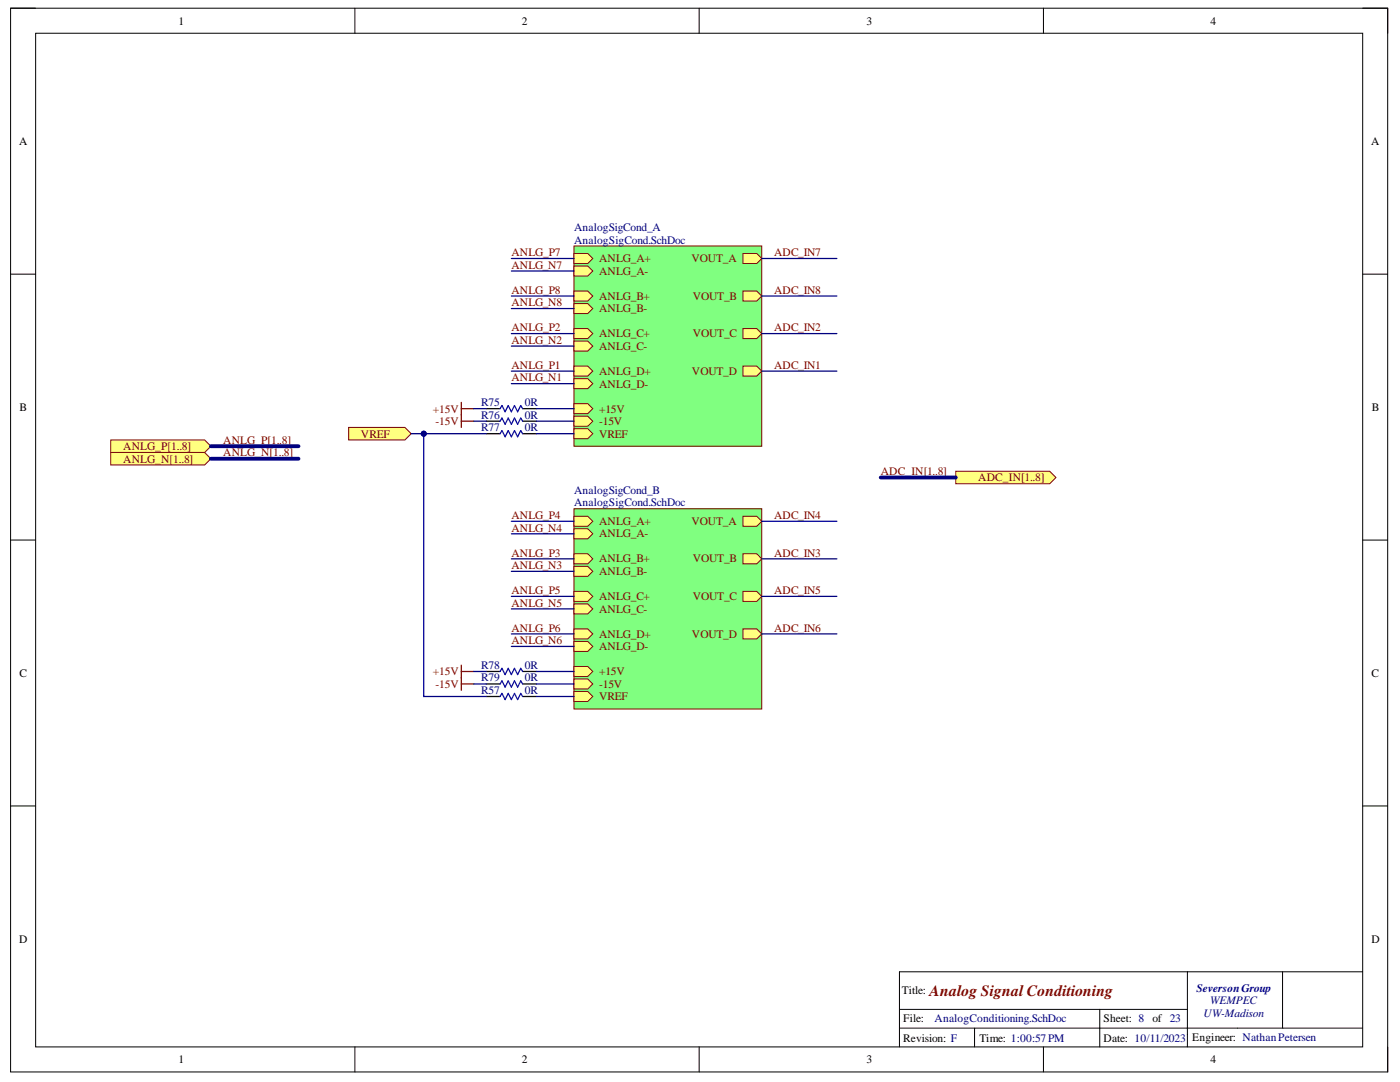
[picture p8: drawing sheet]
<svg xmlns="http://www.w3.org/2000/svg" width="279mm" height="216mm" viewBox="0 0 279 216" stroke-linecap="round" stroke-linejoin="round" font-family="sans-serif">
<defs><g id="words">
<text font-size="3.1" fill="#800000" x="185.5" y="198.7">Analog Signal Conditioning</text>
<g font-size="2.3">
<text x="35.6" y="4.9">1</text>
<text x="104.2" y="4.9">2</text>
<text x="172.9" y="4.9">3</text>
<text x="241.6" y="4.9">4</text>
<text x="3.8" y="28.9">A</text>
<text x="273.6" y="28.9">A</text>
<text x="3.9" y="82">B</text>
<text x="273.8" y="82">B</text>
<text x="3.9" y="135.1">C</text>
<text x="273.7" y="135.1">C</text>
<text x="3.8" y="188.1">D</text>
<text x="273.7" y="188.1">D</text>
<text x="180" y="198.4">Title:</text>
<text x="180.3" y="203.9">File:</text>
<text x="220.3" y="203.9">Sheet: 8</text>
<text x="230" y="203.9">of 23</text>
<text x="180.3" y="207.9">Revision: F</text>
<text x="195.5" y="207.9">Time: 1:00:57PM</text>
<text x="220.3" y="207.9">Date: 10/11/2023</text>
<text x="237.9" y="207.6">Engineer: NathanPetersen</text>
<text x="35.6" y="212.1">1</text>
<text x="104.2" y="212.1">2</text>
<text x="172.9" y="212.1">3</text>
<text x="241.6" y="212.1">4</text>
</g>
<g font-size="2.3" fill="#000080">
<text x="114.6" y="46.1">AnalogSigCond_A</text>
<text x="114.6" y="48.6">AnalogSigCond.SchDoc</text>
<text x="96.1" y="81.1">R75</text>
<text x="96.1" y="83.6">R76</text>
<text x="104.8" y="81.1">0R</text>
<text x="104.8" y="83.6">0R</text>
<text x="96.1" y="86">R77</text>
<text x="104.8" y="86">0R</text>
<text x="114.6" y="98.5">AnalogSigCond_B</text>
<text x="114.6" y="101">AnalogSigCond.SchDoc</text>
<text x="96.1" y="133.5">R78</text>
<text x="96.1" y="136">R79</text>
<text x="104.8" y="133.5">0R</text>
<text x="104.8" y="136">0R</text>
<text x="96.1" y="138.5">R57</text>
<text x="104.8" y="138.5">0R</text>
<text x="238.8" y="197.9">SeversonGroup</text>
<text x="186.5" y="203.9">AnalogConditioning.SchDoc</text>
<text x="240.2" y="202.9">UW-Madison</text>
<text x="241.5" y="200.4">WEMPEC</text>
</g>
<g font-size="2.3" fill="#800000">
<text x="102.1" y="51.1">ANLG_P7</text>
<text x="102.1" y="53.6">ANLG_N7</text>
<text x="119.6" y="52.3">ANLG_A+</text>
<text x="138" y="52.3">VOUT_A</text>
<text x="154.5" y="51.1">ADC_IN7</text>
<text x="102.1" y="58.6">ANLG_P8</text>
<text x="119.6" y="54.9">ANLG_A-</text>
<text x="119.6" y="59.8">ANLG_B+</text>
<text x="138.2" y="59.8">VOUT_B</text>
<text x="154.5" y="58.6">ADC_IN8</text>
<text x="102.1" y="61.1">ANLG_N8</text>
<text x="119.6" y="62.3">ANLG_B-</text>
<text x="102.1" y="66.1">ANLG_P2</text>
<text x="102.1" y="68.5">ANLG_N2</text>
<text x="119.6" y="67.3">ANLG_C+</text>
<text x="119.6" y="69.8">ANLG_C-</text>
<text x="138.2" y="67.3">VOUT_C</text>
<text x="154.5" y="66.1">ADC_IN2</text>
<text x="102.1" y="73.5">ANLG_P1</text>
<text x="102.1" y="76.1">ANLG_N1</text>
<text x="119.6" y="74.8">ANLG_D+</text>
<text x="119.6" y="77.3">ANLG_D-</text>
<text x="138.1" y="74.8">VOUT_D</text>
<text x="154.5" y="73.5">ADC_IN1</text>
<text x="86.4" y="82.3">+15V</text>
<text x="119.6" y="82.3">+15V</text>
<text x="24.6" y="89.8">ANLG_P[1..8]</text>
<text x="44.6" y="88.6">ANLG_P[1..8]</text>
<text x="72" y="87.3">VREF</text>
<text x="86.9" y="84.8">-15V</text>
<text x="119.6" y="84.8">-15V</text>
<text x="119.6" y="87.3">VREF</text>
<text x="24.6" y="92.3">ANLG_N[1..8]</text>
<text x="44.6" y="91">ANLG_N[1..8]</text>
<text x="175.8" y="94.8">ADC_IN[1..8]</text>
<text x="195.2" y="96">ADC_IN[1..8]</text>
<text x="102.1" y="103.5">ANLG_P4</text>
<text x="102.1" y="106.1">ANLG_N4</text>
<text x="119.6" y="104.8">ANLG_A+</text>
<text x="119.6" y="107.2">ANLG_A-</text>
<text x="138" y="104.8">VOUT_A</text>
<text x="154.5" y="103.5">ADC_IN4</text>
<text x="102.1" y="111.1">ANLG_P3</text>
<text x="102.1" y="113.5">ANLG_N3</text>
<text x="119.6" y="112.2">ANLG_B+</text>
<text x="138.2" y="112.2">VOUT_B</text>
<text x="154.5" y="111.1">ADC_IN3</text>
<text x="102.1" y="118.5">ANLG_P5</text>
<text x="119.6" y="114.8">ANLG_B-</text>
<text x="119.6" y="119.8">ANLG_C+</text>
<text x="138.2" y="119.8">VOUT_C</text>
<text x="154.5" y="118.5">ADC_IN5</text>
<text x="102.1" y="121">ANLG_N5</text>
<text x="119.6" y="122.3">ANLG_C-</text>
<text x="102.1" y="126">ANLG_P6</text>
<text x="102.1" y="128.5">ANLG_N6</text>
<text x="119.6" y="127.3">ANLG_D+</text>
<text x="119.6" y="129.7">ANLG_D-</text>
<text x="138.1" y="127.3">VOUT_D</text>
<text x="154.5" y="126">ADC_IN6</text>
<text x="86.4" y="134.7">+15V</text>
<text x="86.9" y="137.2">-15V</text>
<text x="119.6" y="134.7">+15V</text>
<text x="119.6" y="137.2">-15V</text>
<text x="119.6" y="139.7">VREF</text>
</g>
</g></defs>
<path d="M2.1 1.6h274.8v212.3h-274.8z" fill="none" stroke="#000" stroke-width=".2"/>
<path d="M7.1 6.6h264.9v202.3h-264.9z" fill-rule="evenodd" fill="#fff"/>
<g fill="none" stroke="#000" stroke-width=".2">
<path d="M2.1 1.6h5M7.1 6.6h264.9v202.3h-264.9zM70.8 1.6v5M139.5 1.6v5M208.2 1.6v5M272 1.6h4.9v5M2.1 54.7h5M272 54.7h4.9M2.1 107.8h5M272 107.8h4.9M2.1 160.8h5M272 160.8h4.9"/>
<path d="M237 193.9v15M256 193.9v11.3M272 193.9h-92.5v15M70.8 208.9v5M139.5 208.9v5M179.5 201.4h57.5M179.5 205.2h92.5M194.5 205.2v3.7M208.2 208.9v5M219.5 201.4v7.5M276.9 208.9v5"/>
</g>
<path d="M22.1 90.3h18.7l1.3 1.2-1.3 1.3h-18.7z" fill-rule="evenodd" fill="#ffff80"/>
<path d="M22.1 90.3h18.7l1.3 1.2-1.3 1.3h-18.7z" fill="none" stroke="#800000" stroke-width=".2"/>
<path d="M22.1 87.8h18.7l1.3 1.2-1.3 1.3h-18.7z" fill-rule="evenodd" fill="#ffff80"/>
<path d="M22.1 87.8h18.7l1.3 1.2-1.3 1.3h-18.7z" fill="none" stroke="#800000" stroke-width=".2"/>
<path d="M190.8 94h18.7l1.2 1.3-1.2 1.2h-18.7z" fill-rule="evenodd" fill="#ffff80"/>
<path d="M190.8 94h18.7l1.2 1.3-1.2 1.2h-18.7z" fill="none" stroke="#800000" stroke-width=".2"/>
<path d="M114.5 49.1h37.5v39.9h-37.5z" fill-rule="evenodd" fill="#80ff80"/>
<path d="M114.5 49.1h37.5v39.9h-37.5z" fill="none" stroke="#800000" stroke-width=".2"/>
<path d="M114.5 80.5h2.8l1 1-1 1h-2.8z" fill-rule="evenodd" fill="#ffff80"/>
<path d="M114.5 80.5h2.8l1 1-1 1h-2.8z" fill="none" stroke="#800000" stroke-width=".2"/>
<path d="M114.5 83h2.8l1 1-1 1h-2.8z" fill-rule="evenodd" fill="#ffff80"/>
<path d="M114.5 83h2.8l1 1-1 1h-2.8z" fill="none" stroke="#800000" stroke-width=".2"/>
<path d="M114.5 85.5h2.8l1 1-1 1h-2.8z" fill-rule="evenodd" fill="#ffff80"/>
<path d="M114.5 85.5h2.8l1 1-1 1h-2.8z" fill="none" stroke="#800000" stroke-width=".2"/>
<path d="M114.5 50.6h2.8l1 1-1 1h-2.8z" fill-rule="evenodd" fill="#ffff80"/>
<path d="M114.5 50.6h2.8l1 1-1 1h-2.8z" fill="none" stroke="#800000" stroke-width=".2"/>
<path d="M114.5 53.1h2.8l1 1-1 1h-2.8z" fill-rule="evenodd" fill="#ffff80"/>
<path d="M114.5 53.1h2.8l1 1-1 1h-2.8z" fill="none" stroke="#800000" stroke-width=".2"/>
<path d="M114.5 58.1h2.8l1 1-1 1h-2.8z" fill-rule="evenodd" fill="#ffff80"/>
<path d="M114.5 58.1h2.8l1 1-1 1h-2.8z" fill="none" stroke="#800000" stroke-width=".2"/>
<path d="M114.5 60.6h2.8l1 1-1 1h-2.8z" fill-rule="evenodd" fill="#ffff80"/>
<path d="M114.5 60.6h2.8l1 1-1 1h-2.8z" fill="none" stroke="#800000" stroke-width=".2"/>
<path d="M114.5 65.6h2.8l1 1-1 1h-2.8z" fill-rule="evenodd" fill="#ffff80"/>
<path d="M114.5 65.6h2.8l1 1-1 1h-2.8z" fill="none" stroke="#800000" stroke-width=".2"/>
<path d="M114.5 68.1h2.8l1 1-1 1h-2.8z" fill-rule="evenodd" fill="#ffff80"/>
<path d="M114.5 68.1h2.8l1 1-1 1h-2.8z" fill="none" stroke="#800000" stroke-width=".2"/>
<path d="M114.5 73.1h2.8l1 1-1 1h-2.8z" fill-rule="evenodd" fill="#ffff80"/>
<path d="M114.5 73.1h2.8l1 1-1 1h-2.8z" fill="none" stroke="#800000" stroke-width=".2"/>
<path d="M114.5 75.6h2.8l1 1-1 1h-2.8z" fill-rule="evenodd" fill="#ffff80"/>
<path d="M114.5 75.6h2.8l1 1-1 1h-2.8z" fill="none" stroke="#800000" stroke-width=".2"/>
<path d="M148.3 50.6h2.7l1 1-1 1h-2.7z" fill-rule="evenodd" fill="#ffff80"/>
<path d="M148.3 50.6h2.7l1 1-1 1h-2.7z" fill="none" stroke="#800000" stroke-width=".2"/>
<path d="M148.3 58.1h2.7l1 1-1 1h-2.7z" fill-rule="evenodd" fill="#ffff80"/>
<path d="M148.3 58.1h2.7l1 1-1 1h-2.7z" fill="none" stroke="#800000" stroke-width=".2"/>
<path d="M148.3 65.6h2.7l1 1-1 1h-2.7z" fill-rule="evenodd" fill="#ffff80"/>
<path d="M148.3 65.6h2.7l1 1-1 1h-2.7z" fill="none" stroke="#800000" stroke-width=".2"/>
<path d="M148.3 73.1h2.7l1 1-1 1h-2.7z" fill-rule="evenodd" fill="#ffff80"/>
<path d="M148.3 73.1h2.7l1 1-1 1h-2.7z" fill="none" stroke="#800000" stroke-width=".2"/>
<path d="M114.5 101.5h37.5v40h-37.5z" fill-rule="evenodd" fill="#80ff80"/>
<path d="M114.5 101.5h37.5v40h-37.5z" fill="none" stroke="#800000" stroke-width=".2"/>
<path d="M114.5 133h2.8l1 1-1 1h-2.8z" fill-rule="evenodd" fill="#ffff80"/>
<path d="M114.5 133h2.8l1 1-1 1h-2.8z" fill="none" stroke="#800000" stroke-width=".2"/>
<path d="M114.5 135.5h2.8l1 1-1 1h-2.8z" fill-rule="evenodd" fill="#ffff80"/>
<path d="M114.5 135.5h2.8l1 1-1 1h-2.8z" fill="none" stroke="#800000" stroke-width=".2"/>
<path d="M114.5 138h2.8l1 1-1 1h-2.8z" fill-rule="evenodd" fill="#ffff80"/>
<path d="M114.5 138h2.8l1 1-1 1h-2.8z" fill="none" stroke="#800000" stroke-width=".2"/>
<path d="M114.5 103h2.8l1 1-1 1h-2.8z" fill-rule="evenodd" fill="#ffff80"/>
<path d="M114.5 103h2.8l1 1-1 1h-2.8z" fill="none" stroke="#800000" stroke-width=".2"/>
<path d="M114.5 105.5h2.8l1 1-1 1h-2.8z" fill-rule="evenodd" fill="#ffff80"/>
<path d="M114.5 105.5h2.8l1 1-1 1h-2.8z" fill="none" stroke="#800000" stroke-width=".2"/>
<path d="M114.5 110.5h2.8l1 1-1 1h-2.8z" fill-rule="evenodd" fill="#ffff80"/>
<path d="M114.5 110.5h2.8l1 1-1 1h-2.8z" fill="none" stroke="#800000" stroke-width=".2"/>
<path d="M114.5 113h2.8l1 1-1 1h-2.8z" fill-rule="evenodd" fill="#ffff80"/>
<path d="M114.5 113h2.8l1 1-1 1h-2.8z" fill="none" stroke="#800000" stroke-width=".2"/>
<path d="M114.5 118h2.8l1 1-1 1h-2.8z" fill-rule="evenodd" fill="#ffff80"/>
<path d="M114.5 118h2.8l1 1-1 1h-2.8z" fill="none" stroke="#800000" stroke-width=".2"/>
<path d="M114.5 120.5h2.8l1 1-1 1h-2.8z" fill-rule="evenodd" fill="#ffff80"/>
<path d="M114.5 120.5h2.8l1 1-1 1h-2.8z" fill="none" stroke="#800000" stroke-width=".2"/>
<path d="M114.5 125.5h2.8l1 1-1 1h-2.8z" fill-rule="evenodd" fill="#ffff80"/>
<path d="M114.5 125.5h2.8l1 1-1 1h-2.8z" fill="none" stroke="#800000" stroke-width=".2"/>
<path d="M114.5 128h2.8l1 1-1 1h-2.8z" fill-rule="evenodd" fill="#ffff80"/>
<path d="M114.5 128h2.8l1 1-1 1h-2.8z" fill="none" stroke="#800000" stroke-width=".2"/>
<path d="M148.3 103h2.7l1 1-1 1h-2.7z" fill-rule="evenodd" fill="#ffff80"/>
<path d="M148.3 103h2.7l1 1-1 1h-2.7z" fill="none" stroke="#800000" stroke-width=".2"/>
<path d="M148.3 110.5h2.7l1 1-1 1h-2.7z" fill-rule="evenodd" fill="#ffff80"/>
<path d="M148.3 110.5h2.7l1 1-1 1h-2.7z" fill="none" stroke="#800000" stroke-width=".2"/>
<path d="M148.3 118h2.7l1 1-1 1h-2.7z" fill-rule="evenodd" fill="#ffff80"/>
<path d="M148.3 118h2.7l1 1-1 1h-2.7z" fill="none" stroke="#800000" stroke-width=".2"/>
<path d="M148.3 125.5h2.7l1 1-1 1h-2.7z" fill-rule="evenodd" fill="#ffff80"/>
<path d="M148.3 125.5h2.7l1 1-1 1h-2.7z" fill="none" stroke="#800000" stroke-width=".2"/>
<path d="M69.6 85.3h11.2l1.3 1.2-1.3 1.3h-11.2z" fill-rule="evenodd" fill="#ffff80"/>
<path d="M69.6 85.3h11.2l1.3 1.2-1.3 1.3h-11.2z" fill="none" stroke="#800000" stroke-width=".2"/>
<g fill="none" stroke="#000080" stroke-width=".25">
<path d="M102.1 51.6h12.4M102.1 59.1h12.4M102.1 54.1h12.4M152 51.6h15M152 59.1h15M102.1 66.6h12.4M102.1 74.1h12.4M102.1 61.6h12.4M102.1 69.1h12.4M102.1 76.6h12.4M152 66.6h15M152 74.1h15"/>
<path d="M82.1 86.5h15M94.6 81.5h2.5M94.6 84h2.5M107 81.5h7.5M107 84h7.5M107 86.5h7.5M102.1 104h12.4M102.1 111.5h12.4M102.1 119h12.4M102.1 106.5h12.4M102.1 114h12.4M152 104h15"/>
<path d="M152 111.5h15M152 119h15M94.6 134h2.5M94.6 136.5h2.5M102.1 126.5h12.4M102.1 121.5h12.4M102.1 129h12.4M152 126.5h15"/>
</g>
<path d="M42.1 89h17.5M42.1 91.5h17.5M175.8 95.3h15" fill="none" stroke="#000080" stroke-width=".76"/>
<path d="M97.1 81.5h2.7M97.1 84h2.7M97.1 86.5h2.7M104.3 81.5h2.7M104.3 84h2.7M104.3 86.5h2.7M97.1 134h2.7M97.1 136.5h2.7M104.3 134h2.7M104.3 136.5h2.7" fill="none" stroke="#000" stroke-width=".25"/>
<path d="M99.8 81.5l.4-.6 .6 1.3 .6-1.3 .7 1.3 .6-1.3 .6 1.3 .6-1.3 .4 .6M99.8 86.5l.4-.6 .6 1.3 .6-1.3 .7 1.3 .6-1.3 .6 1.3 .6-1.3 .4 .6M99.8 84l.4-.6 .6 1.3 .6-1.3 .7 1.3 .6-1.3 .6 1.3 .6-1.3 .4 .6M99.8 134l.4-.6 .6 1.2 .6-1.2 .7 1.2 .6-1.2 .6 1.2 .6-1.2 .4 .6M99.8 136.5l.4-.6 .6 1.2 .6-1.2 .7 1.2 .6-1.2 .6 1.2 .6-1.2 .4 .6" fill="none" stroke="#00f" stroke-width=".25"/>
<path d="M92.1 80.3v5M92.1 81.5h2.5M92.1 84h2.5M92.1 132.7v5M92.1 134h2.5M92.1 136.5h2.5" fill="none" stroke="#800000" stroke-width=".25"/>
<circle cx="84.6" cy="86.5" r=".5" fill="#000080"/>
<circle cx="84.6" cy="86.5" r=".5" fill="none" stroke="#000080" stroke-width=".2"/>
<path d="M84.6 86.5v52.5h12.5M107 134h7.5M107 136.5h7.5" fill="none" stroke="#000080" stroke-width=".25"/>
<path d="M97.1 139h2.7M104.3 139h2.7" fill="none" stroke="#000" stroke-width=".25"/>
<path d="M99.8 139l.4-.6 .6 1.2 .6-1.2 .7 1.2 .6-1.2 .6 1.2 .6-1.2 .4 .6" fill="none" stroke="#00f" stroke-width=".25"/>
<circle cx="84.6" cy="86.5" r=".5" fill="#000080"/>
<circle cx="84.6" cy="86.5" r=".5" fill="none" stroke="#000080" stroke-width=".2"/>
<path d="M107 139h7.5" fill="none" stroke="#000080" stroke-width=".25"/>
<use href="#words"/>
</svg>
